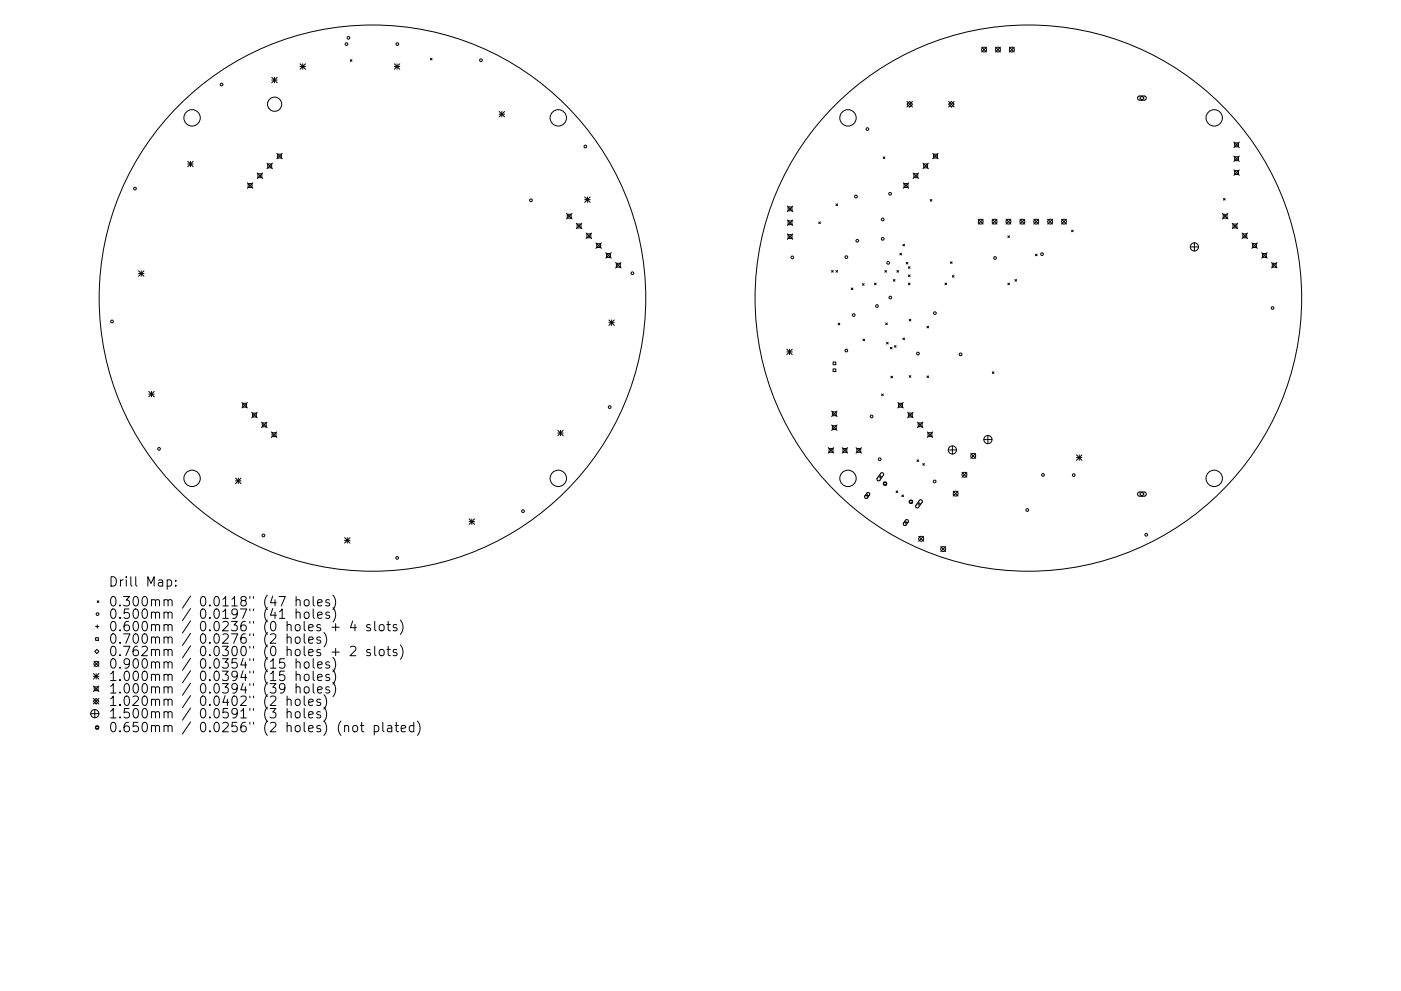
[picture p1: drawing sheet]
<svg xmlns="http://www.w3.org/2000/svg" width="297mm" height="210mm" viewBox="0 0 297 210" stroke-linecap="round" stroke-linejoin="round" font-family="sans-serif">
<defs><g id="words">
<g font-size="2.8">
<text x="23" y="125.1">Drill</text>
<text x="31" y="125.1">Map:</text>
<text x="23" y="129.3">0.300mm</text>
<text x="23" y="131.9">0.500mm</text>
<text x="42.4" y="129.3">0.0118&quot;</text>
<text x="42.4" y="131.9">0.0197&quot;</text>
<text x="56.1" y="129.3">(47</text>
<text x="56.1" y="131.9">(41</text>
<text x="63" y="129.3">holes)</text>
<text x="63" y="131.9">holes)</text>
<text x="23" y="134.5">0.600mm</text>
<text x="23" y="137.2">0.700mm</text>
<text x="42.4" y="134.5">0.0236&quot;</text>
<text x="42.4" y="137.2">0.0276&quot;</text>
<text x="56.1" y="134.5">(0</text>
<text x="56.1" y="137.2">(2</text>
<text x="61.1" y="134.5">holes</text>
<text x="61.1" y="137.2">holes)</text>
<text x="70.8" y="134.5">+</text>
<text x="75" y="134.5">4</text>
<text x="78.7" y="134.5">slots)</text>
<text x="23" y="139.8">0.762mm</text>
<text x="23" y="142.5">0.900mm</text>
<text x="42.4" y="139.8">0.0300&quot;</text>
<text x="42.4" y="142.5">0.0354&quot;</text>
<text x="56.1" y="139.8">(0</text>
<text x="56.1" y="142.5">(15</text>
<text x="61.1" y="139.8">holes</text>
<text x="63" y="142.5">holes)</text>
<text x="70.8" y="139.8">+</text>
<text x="75" y="139.8">2</text>
<text x="78.7" y="139.8">slots)</text>
<text x="23" y="145.1">1.000mm</text>
<text x="23" y="147.7">1.000mm</text>
<text x="42.4" y="145.1">0.0394&quot;</text>
<text x="42.4" y="147.7">0.0394&quot;</text>
<text x="56.1" y="145.1">(15</text>
<text x="56.1" y="147.7">(39</text>
<text x="63" y="145.1">holes)</text>
<text x="63" y="147.7">holes)</text>
<text x="23" y="150.4">1.020mm</text>
<text x="23" y="153">1.500mm</text>
<text x="23" y="156">0.650mm</text>
<text x="42.4" y="150.4">0.0402&quot;</text>
<text x="42.4" y="153">0.0591&quot;</text>
<text x="42.4" y="156">0.0256&quot;</text>
<text x="56.1" y="150.4">(2</text>
<text x="56.1" y="153">(3</text>
<text x="56.1" y="156">(2</text>
<text x="61.1" y="150.4">holes)</text>
<text x="61.1" y="153">holes)</text>
<text x="61.1" y="156">holes)</text>
<text x="72.2" y="156">(not</text>
<text x="80" y="156">plated)</text>
</g>
</g></defs>
<g fill="none" stroke="#000" stroke-width=".21">
<path d="M57.6 16.4l1.2 1.2M57.6 17h1.2M58.2 16.4v1.2M58.8 16.4l-1.2 1.2M63.6 13.5l1.2 1.2M63.6 14.1h1.2M64.2 13.5v1.2M64.8 13.5l-1.2 1.2M74.3 12.7l.3 .3M74.6 12.7l-.3 .3M83.6 14.1h1.2M83.6 13.5l1.2 1.2"/>
<path d="M84.2 13.5v1.2M84.8 13.5l-1.2 1.2M91.3 12.4l.3 .3M91.6 12.4l-.3 .3M208.1 10l1.1 1M209.2 10l-1.1 1M211.1 10l1 1M212.1 10l-1 1M214 10l1.1 1M215.1 10l-1.1 1M39.8 34.2l1.2 1.2M39.8 34.8h1.2"/>
<path d="M40.4 34.2v1.2M41 34.2l-1.2 1.2M52.4 38.8l1.2 1.1M52.6 39h.8v.8h-.8zM53.6 38.8l-1.2 1.1M54.5 36.7l1.2 1.2M54.7 36.9h.8v.8h-.8zM55.7 36.7l-1.2 1.2M56.6 34.6l1.2 1.2M56.8 34.8h.8v.8h-.8zM57.8 34.6l-1.2 1.2M58.7 32.5l1.1 1.2"/>
<path d="M58.9 32.7h.8v.8h-.8zM59.8 32.5l-1.1 1.2M105.8 23.6l1.2 1.2M105.8 24.2h1.2M106.4 23.6v1.2M107 23.6l-1.2 1.2M187.3 33.3l.3 .3M187.6 33.3l-.3 .3M191.5 38.8l1.2 1.1M191.7 39h.8v.8h-.8zM192.3 22.1l.6-.6 .6 .6-.6 .6zM192.3 21.5l1.2 1.2"/>
<path d="M192.7 38.8l-1.2 1.1M193.5 21.5l-1.2 1.2M193.6 36.7l1.1 1.2M193.8 36.9h.8v.8h-.8zM194.7 36.7l-1.1 1.2M195.7 34.6l1.1 1.2M195.8 34.8h.9v.8h-.9zM196.8 34.6l-1.1 1.2M197.8 32.5l1.1 1.2M197.9 32.7h.8v.8h-.8zM198.9 32.5l-1.1 1.2M201.1 22.1l.6-.6 .6 .6-.6 .6z"/>
<path d="M201.1 21.5l1.2 1.2M202.3 21.5l-1.2 1.2M241.7 20.8l.4-.4 .4 .4-.4 .5zM261.6 30.1l1.2 1.2M261.6 33.1l1.2 1.2M261.6 36l1.2 1.2M261.8 30.3h.8v.8h-.8zM261.8 33.3h.8v.8h-.8zM261.8 36.2h.8v.8h-.8zM262.8 30.1l-1.2 1.2M262.8 33.1l-1.2 1.2M262.8 36l-1.2 1.2"/>
<path d="M29.4 57.5l1.1 1.1M29.4 58h1.1M29.9 57.5v1.1M30.5 57.5l-1.1 1.1M120.1 45.3l1.2 1.1M120.3 45.5h.8v.8h-.8zM121.3 45.3l-1.2 1.1M122.2 47.4l1.1 1.1M122.4 47.5h.8v.9h-.8zM123.3 47.4l-1.1 1.1M124 41.8l1.1 1.1M124 42.4h1.1"/>
<path d="M124.3 49.5l1.1 1.1M124.4 49.6h.9v.8h-.9zM124.5 41.8v1.1M125.1 41.8l-1.1 1.1M125.4 49.5l-1.1 1.1M126.4 51.5l1.1 1.2M126.5 51.7h.8v.8h-.8zM127.5 51.5l-1.1 1.2M128.4 53.6l1.2 1.2M128.6 53.8h.8v.8h-.8zM129.6 53.6l-1.2 1.2M130.5 55.7l1.2 1.2"/>
<path d="M130.7 55.9h.8v.8h-.8zM131.7 55.7l-1.2 1.2M166.9 43.7l1.2 1.2M166.9 46.7l1.2 1.1M166.9 49.6l1.2 1.2M167.1 43.9h.8v.8h-.8zM167.1 46.8h.8v.9h-.8zM167.1 49.8h.8v.8h-.8zM168.1 43.7l-1.2 1.2M168.1 46.7l-1.2 1.1M168.1 49.6l-1.2 1.2M173.6 47.1l.3 .3"/>
<path d="M173.9 47.1l-.3 .3M176.3 57.4l.4 .3M176.7 57.4l-.4 .3M177.2 43.3l.4 .3M177.2 57.4l.4 .3M177.6 43.3l-.4 .3M177.6 57.4l-.4 .3M187.6 57.4l.4 .3M188 57.4l-.4 .3M189.4 59.3l.4 .4M189.8 59.3l-.4 .4M190.2 57.4l.3 .3"/>
<path d="M190.5 57.4l-.3 .3M190.8 53.7l.3 .4M191.1 53.7l-.3 .4M191.4 51.8l.4 .4M191.8 51.8l-.4 .4M192.1 55.7l.4 .3M192.5 55.7l-.4 .3M192.6 56.6l.3 .3M192.6 58.3l.3 .4M192.9 56.6l-.3 .3M192.9 58.3l-.3 .4M197.2 42.3l.4 .4"/>
<path d="M197.6 42.3l-.4 .4M201.5 55.5l.4 .4M201.9 55.5l-.4 .4M201.9 58.5l.4 .3M202.3 58.5l-.4 .3M207.4 46.5l1.1 1M208.5 46.5l-1.1 1M210.4 46.5l1 1M211.4 46.5l-1 1M213.3 46.5l1 1M213.7 50l.3 .4M214 50l-.3 .4"/>
<path d="M214.3 46.5l-1 1M215.2 59.3l.3 .4M215.5 59.3l-.3 .4M216.2 46.5l1.1 1M217.3 46.5l-1.1 1M219.2 46.5l1 1M219.5 53.9l.4 .4M219.9 53.9l-.4 .4M220.2 46.5l-1 1M222.1 46.5l1.1 1M223.2 46.5l-1.1 1M225.1 46.5l1 1"/>
<path d="M226.1 46.5l-1 1M227.2 48.8l.3 .4M227.5 48.8l-.3 .4M252.4 52.4h1.7M253.2 51.5v1.8M259.2 45.3l1.1 1.1M259.3 45.5h.9v.8h-.9zM259.4 42.1l.4 .3M259.8 42.1l-.4 .3M260.3 45.3l-1.1 1.1M261.3 47.4l1.1 1.1M261.4 47.5h.8v.9h-.8z"/>
<path d="M262.4 47.4l-1.1 1.1M263.3 49.5l1.2 1.1M263.5 49.6h.8v.8h-.8zM264.5 49.5l-1.2 1.1M265.4 51.5l1.2 1.2M265.6 51.7h.8v.8h-.8zM266.6 51.5l-1.2 1.2M267.5 53.6l1.2 1.2M267.7 53.8h.8v.8h-.8zM268.7 53.6l-1.2 1.2M269.6 55.7l1.1 1.2M269.8 55.9h.8v.8h-.8z"/>
<path d="M270.7 55.7l-1.1 1.2M129.1 67.9l1.1 1.1M129.1 68.5h1.1M129.7 67.9v1.1M130.2 67.9l-1.1 1.1M166.8 74.1l1.2 1.1M166.8 74.7h1.2M167.4 74.1v1.1M168 74.1l-1.2 1.1M176.6 76.8h.6v.6h-.6zM176.6 78.3h.6v.5h-.6zM177.7 68.6l.4 .3"/>
<path d="M178.1 68.6l-.4 .3M180.5 61.1l.3 .4M180.8 61.1l-.3 .4M182.9 60.2l.3 .3M183 71.9l.3 .4M183.2 60.2l-.3 .3M183.3 71.9l-.3 .4M185.4 60.1l.4 .3M185.8 60.1l-.4 .3M187.8 68.5l.3 .4M188 72.6l.3 .4M188.1 68.5l-.3 .4"/>
<path d="M188.3 72.6l-.3 .4M188.8 73.7l.3 .3M188.9 79.8l.3 .4M189.1 73.7l-.3 .3M189.2 79.8l-.3 .4M189.6 73.3l.4 .4M190 73.3l-.4 .4M191.4 71.7l.4 .4M191.8 71.7l-.4 .4M192.6 60.1l.3 .3M192.8 67.7l.3 .4M192.8 79.7l.3 .4"/>
<path d="M192.9 60.1l-.3 .3M193.1 67.7l-.3 .4M193.1 79.7l-.3 .4M196.5 69.2l.4 .4M196.5 79.8l.4 .3M196.9 69.2l-.4 .4M196.9 79.8l-.4 .3M200.4 60.1l.3 .3M200.7 60.1l-.3 .3M210.4 78.9l.3 .3M210.7 78.9l-.3 .3M213.7 60.1l.3 .3"/>
<path d="M214 60.1l-.3 .3M31.5 83l1.2 1.2M31.5 83.6h1.2M32.1 83v1.2M32.7 83l-1.2 1.2M51.3 85.4l1.1 1.2M51.5 85.6h.8v.8h-.8zM52.4 85.4l-1.1 1.2M53.4 87.5l1.1 1.1M53.5 87.7h.9v.8h-.9zM54.5 87.5l-1.1 1.1M55.4 89.6l1.2 1.1"/>
<path d="M55.6 89.7h.8v.9h-.8zM56.6 89.6l-1.2 1.1M57.5 91.6l1.2 1.2M57.7 91.8h.8v.8h-.8zM58.7 91.6l-1.2 1.2M118.3 91.3l1.1 1.2M118.3 91.9h1.1M118.8 91.3v1.2M119.4 91.3l-1.1 1.2M175.6 95l1.2 1.1M175.8 95.1h.8v.9h-.8zM176.3 90.2l1.2 1.1"/>
<path d="M176.3 87.2l1.2 1.2M176.5 87.4h.8v.8h-.8zM176.5 90.3h.8v.8h-.8zM176.8 95l-1.2 1.1M177.5 87.2l-1.2 1.2M177.5 90.2l-1.2 1.1M178.6 95l1.1 1.1M178.7 95.1h.8v.9h-.8zM179.7 95l-1.1 1.1M181.5 95l1.2 1.1M181.7 95.1h.8v.9h-.8zM182.7 95l-1.2 1.1"/>
<path d="M186.9 83.6l.4 .3M187.3 83.6l-.4 .3M190.4 85.4l1.1 1.2M190.5 85.6h.8v.8h-.8zM191.5 85.4l-1.1 1.2M192.4 87.5l1.2 1.1M192.6 87.7h.8v.8h-.8zM193.6 87.5l-1.2 1.1M194.4 97.6l.4 .3M194.5 89.6l1.2 1.1M194.7 89.7h.8v.9h-.8zM194.8 97.6l-.4 .3"/>
<path d="M195.6 98.4l.4 .3M195.7 89.6l-1.2 1.1M196 98.4l-.4 .3M196.6 91.6l1.2 1.2M196.8 91.8h.8v.8h-.8zM197.8 91.6l-1.2 1.2M201.1 95.5h1.7M201.9 94.6v1.7M205.8 96.2l1.1 1M206.9 96.2l-1.1 1M208.6 93.3h1.7M209.5 92.4v1.7"/>
<path d="M228.2 96.5l1.2 1.2M228.2 97.1h1.2M228.8 96.5v1.2M229.4 96.5l-1.2 1.2M49.9 101.4l1.2 1.2M49.9 102h1.2M50.5 101.4v1.2M51.1 101.4l-1.2 1.2M73.1 114.1l1.1 1.1M73.1 114.6h1.1M73.6 114.1v1.1M74.2 114.1l-1.1 1.1"/>
<path d="M99.5 110.1l1.1 1.2M99.5 110.7h1.1M100 110.1v1.2M100.6 110.1l-1.1 1.2M183.5 105.1h.7M183.9 104.8v.7M186.3 101.2h.7M186.6 100.8v.7M187.4 102.3h.5v.6h-.5zM190 104.2l.3 .3M190.3 104.2l-.3 .3M191.2 105l.4 .4"/>
<path d="M191.6 105l-.4 .4M191.7 110.9h.7M192.1 110.5v.7M192.9 106.2h.5v.5h-.5zM194.5 106.9h.7M194.8 113.8l1 1M194.8 106.6v.6M195.8 113.8l-1 1M199.5 116l1 1M200.5 116l-1 1M202.1 104.2l1 1.1M203.1 104.2l-1 1.1"/>
<path d="M204 100.2l1 1M205 100.2l-1 1M242.1 104.4l.4 .4-.4 .5-.4-.5zM20.3 132.9h.7M20.3 135.3h.5v.6h-.5zM20.5 137.8l.5 .4-.5 .5-.4-.5zM20.6 127.5l.4 .3M20.6 132.6v.7M21 127.5l-.4 .3M28.8 122.4v1.7l.3 .3M34.8 127.4l.3-.2 .4 .1 .1 1.3M34.8 130.1a.5 .5 0 0 1 .8 0v1.1"/>
<path d="M34.8 132.7a.5 .5 0 0 1 .8 .1v1M34.8 135.3a.5 .5 0 0 1 .8 .1v1.1M34.8 138a.5 .5 0 0 1 .8 .1v1M35.6 127.5l.3-.3 .5 .1 .1 1.3M35.6 130.1l.3-.2 .5 .1 .1 1.2M35.6 132.8l.3-.3 .5 .1 .1 1.2M35.6 135.4l.3-.3 .5 .1 .1 1.3M35.6 138.1l.3-.3 .5 .1 .1 1.2M40.4 126.5l-1.7 2.5M40.4 129.1l-1.7 2.6M40.4 131.7l-1.7 2.6M40.4 134.4l-1.7 2.6"/>
<path d="M40.4 137l-1.7 2.6M40.4 139.7l-1.7 2.5M53 126.6v.3M53 129.2v.4M53 131.8v.4M53 134.5v.4M53 137.1v.4M53 139.8v.3M53.7 126.6v.3M53.7 129.2v.4M53.7 131.8v.4M53.7 134.5v.4"/>
<path d="M53.7 137.1v.4M53.7 139.8v.3M78.5 132.6l-.5-.1-.3 .3 .1 .3 .7 .2v.4h-.8M78.5 137.9l-.5-.1-.3 .3 .1 .3 .7 .1v.5h-.8M19.2 151.4h1.8M19.8 148.8l.6-.6 .6 .6-.6 .6zM19.8 148.2l1.2 1.2M19.8 142.9l1.2 1.2M19.8 143.5h1.2M19.8 145.6l1.2 1.1M19.9 140.3l1.1 1.1M20 145.7h.8v.8h-.8z"/>
<path d="M20.1 150.5v1.8M20.3 154.1h.6v.5h-.6zM20.4 142.9v1.2M21 140.3l-1.1 1.1M21 142.9l-1.2 1.2M21 145.6l-1.2 1.1M21 148.2l-1.2 1.2M34.8 140.6a.5 .5 0 0 1 .8 .1v1.1M34.8 143.3a.5 .5 0 0 1 .8 0v1.1M34.8 145.9a.5 .5 0 0 1 .8 .1v1M34.8 148.5a.5 .5 0 0 1 .8 .1v1.1M34.8 151.2a.5 .5 0 0 1 .8 .1v1"/>
<path d="M34.8 154.1a.5 .5 0 0 1 .8 .1v1.1M35.6 140.7l.3-.3 .5 .1 .1 1.3M35.6 143.3l.3-.2 .5 .1 .1 1.2M35.6 146l.3-.3 .5 .1 .1 1.2M35.6 148.6l.3-.3 .5 .1 .1 1.3M35.6 151.3l.3-.3 .5 .1 .1 1.2M35.6 154.2l.3-.3 .5 .1 .1 1.3M40.4 142.3l-1.7 2.6M40.4 144.9l-1.7 2.6M40.4 147.6l-1.7 2.6M40.4 150.2l-1.7 2.6M40.4 153.2l-1.7 2.5"/>
<path d="M53 142.4v.4M53 145v.4M53 147.7v.4M53 150.3v.4M53 153.3v.3M53.7 142.4v.4M53.7 145v.4M53.7 147.7v.4M53.7 150.3v.4M53.7 153.3v.3"/>
<circle cx="47" cy="17.9" r=".29"/>
<circle cx="73.5" cy="9.4" r=".29"/>
<circle cx="73.9" cy="8" r=".29"/>
<circle cx="84.2" cy="9.4" r=".29"/>
<circle cx="102" cy="12.8" r=".29"/>
<circle cx="208.6" cy="10.5" r=".52"/>
<circle cx="211.6" cy="10.5" r=".52"/>
<circle cx="214.5" cy="10.5" r=".52"/>
<circle cx="40.7" cy="25" r="1.74"/>
<circle cx="58.2" cy="22.1" r="1.51"/>
<circle cx="118.4" cy="25" r="1.74"/>
<circle cx="124.1" cy="31.1" r=".29"/>
<circle cx="179.8" cy="25" r="1.74"/>
<circle cx="183.9" cy="27.4" r=".29"/>
<circle cx="257.4" cy="25" r="1.74"/>
<circle cx="28.6" cy="40" r=".29"/>
<circle cx="112.6" cy="42.5" r=".29"/>
<circle cx="134.1" cy="58" r=".29"/>
<circle cx="168" cy="54.6" r=".29"/>
<circle cx="179.4" cy="54.6" r=".29"/>
<circle cx="181.5" cy="41.7" r=".29"/>
<circle cx="181.8" cy="51.1" r=".29"/>
<circle cx="187.1" cy="50.7" r=".29"/>
<circle cx="187.1" cy="46.6" r=".29"/>
<circle cx="188.3" cy="55.8" r=".29"/>
<circle cx="188.7" cy="41.1" r=".29"/>
<circle cx="207.9" cy="47" r=".52"/>
<circle cx="210.9" cy="47" r=".52"/>
<circle cx="211" cy="54.7" r=".29"/>
<circle cx="213.8" cy="47" r=".52"/>
<circle cx="216.8" cy="47" r=".52"/>
<circle cx="219.7" cy="47" r=".52"/>
<circle cx="220.9" cy="53.9" r=".29"/>
<circle cx="222.6" cy="47" r=".52"/>
<circle cx="225.6" cy="47" r=".52"/>
<circle cx="253.2" cy="52.4" r=".87"/>
<circle cx="23.7" cy="68.2" r=".29"/>
<circle cx="79" cy="63.3" r="57.9"/>
<circle cx="179.4" cy="74.4" r=".29"/>
<circle cx="181" cy="66.8" r=".29"/>
<circle cx="185.9" cy="64.9" r=".29"/>
<circle cx="188.8" cy="63.1" r=".29"/>
<circle cx="194.6" cy="75" r=".29"/>
<circle cx="198.2" cy="66.4" r=".29"/>
<circle cx="203.7" cy="75.2" r=".29"/>
<circle cx="218" cy="63.3" r="57.9"/>
<circle cx="269.8" cy="65.3" r=".29"/>
<circle cx="33.7" cy="95.2" r=".29"/>
<circle cx="129.3" cy="86.4" r=".29"/>
<circle cx="184.8" cy="88.4" r=".29"/>
<circle cx="186.5" cy="97.4" r=".29"/>
<circle cx="201.9" cy="95.5" r=".87"/>
<circle cx="206.3" cy="96.7" r=".52"/>
<circle cx="209.5" cy="93.3" r=".87"/>
<circle cx="40.7" cy="101.5" r="1.74"/>
<circle cx="55.8" cy="113.6" r=".29"/>
<circle cx="84.2" cy="118.4" r=".29"/>
<circle cx="110.9" cy="108.4" r=".29"/>
<circle cx="118.4" cy="101.5" r="1.74"/>
<circle cx="179.8" cy="101.5" r="1.74"/>
<circle cx="187.6" cy="102.6" r=".38"/>
<circle cx="193.1" cy="106.5" r=".38"/>
<circle cx="195.3" cy="114.3" r=".52"/>
<circle cx="198.2" cy="102.2" r=".29"/>
<circle cx="200" cy="116.5" r=".52"/>
<circle cx="202.6" cy="104.7" r=".52"/>
<circle cx="204.5" cy="100.7" r=".52"/>
<circle cx="217.8" cy="108.2" r=".29"/>
<circle cx="221.1" cy="100.8" r=".29"/>
<circle cx="227.7" cy="100.8" r=".29"/>
<circle cx="243" cy="113.5" r=".29"/>
<circle cx="257.4" cy="101.5" r="1.74"/>
<circle cx="20.7" cy="130.3" r=".29"/>
<circle cx="20.1" cy="151.4" r=".87"/>
<circle cx="20.4" cy="140.9" r=".52"/>
<circle cx="20.6" cy="154.4" r=".38"/>
</g>
<path d="M241.3 20.5l1.4-.1 .3 .2v.3l-.3 .3h-1.2l-.3-.3zM183.8 104.6l.4-.1 .2 .4-.5 .8-.3 .1-.3-.4zM186.8 100.4l.4-.1 .1 .5-.8 1.1-.3 .1-.3-.4zM192 110.3h.4l.2 .3-.5 .8-.3 .1-.3-.4zM195 106.1h.4l.1 .4-.8 1.2-.3 .1-.3-.5zM241.3 104.5l1.4-.1 .3 .2v.3l-.3 .4h-1.2l-.3-.4z" fill="none" stroke="#000" stroke-width=".23"/>
<use href="#words"/>
</svg>
